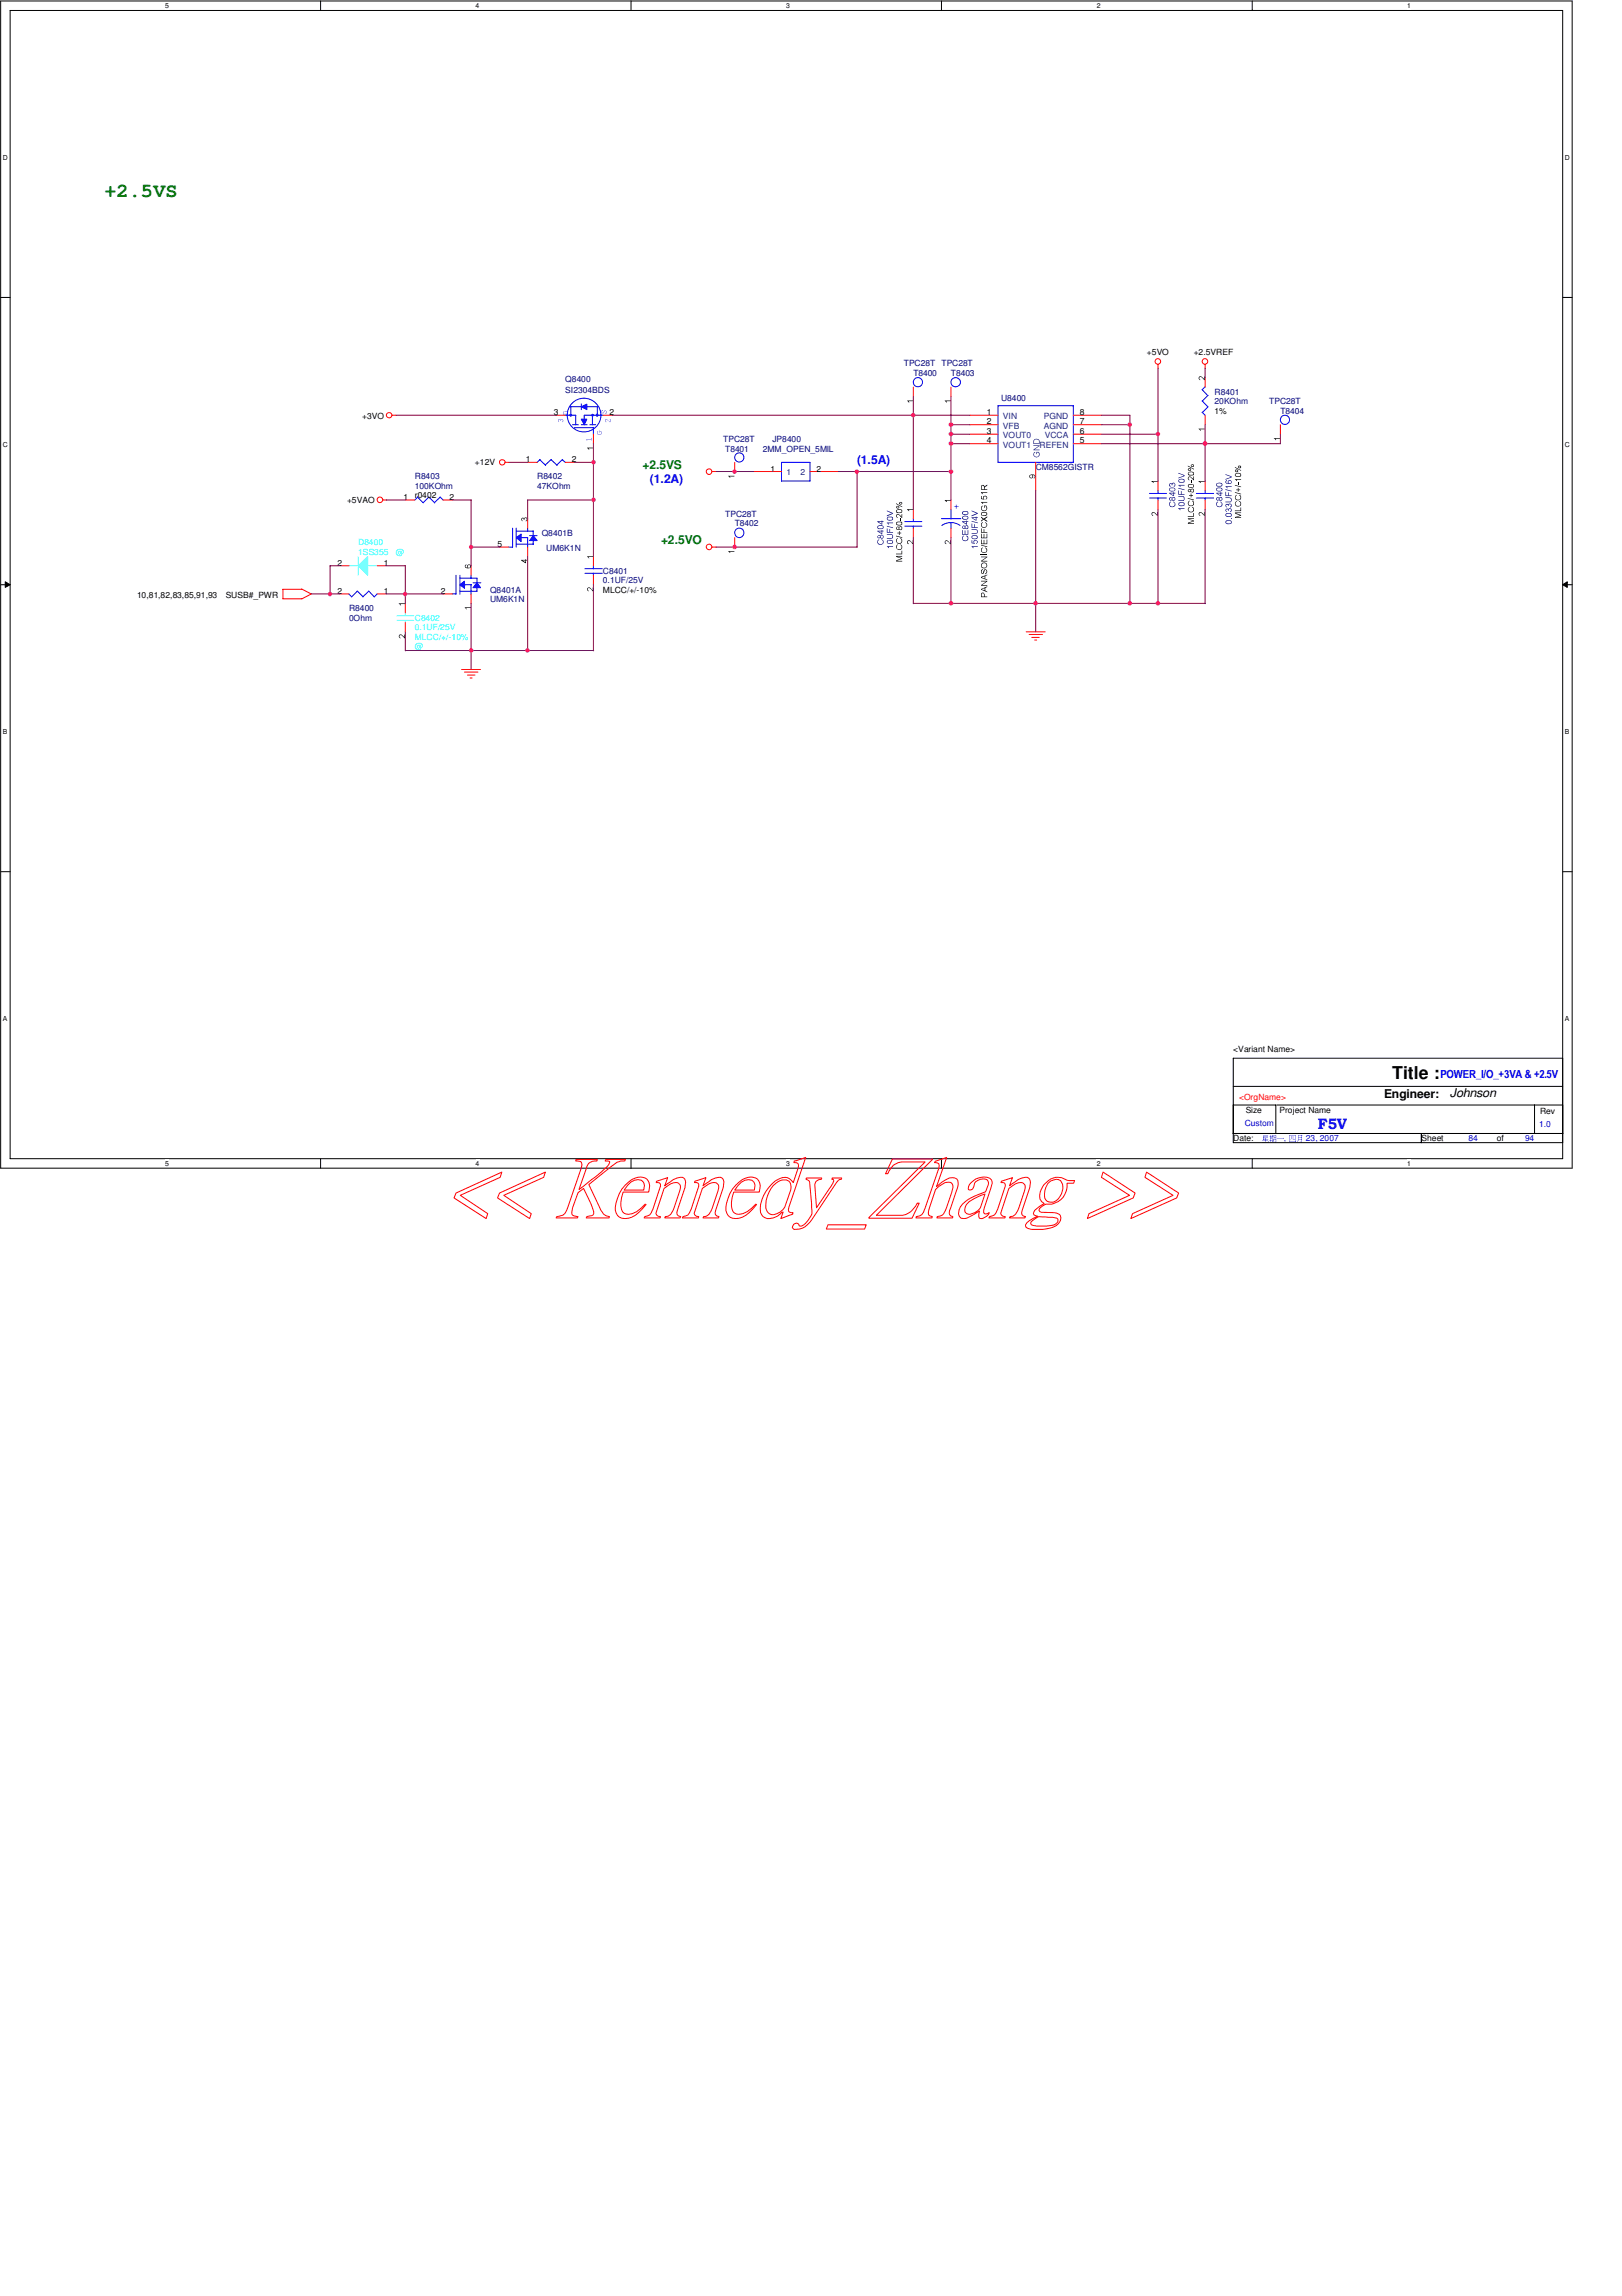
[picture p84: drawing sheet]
<svg xmlns="http://www.w3.org/2000/svg" width="210mm" height="297mm" viewBox="0 0 210 297" stroke-linecap="round" stroke-linejoin="round" font-family="sans-serif">
<defs><g id="words">
<text font-size="2.5" fill="#008000" x="13.5" y="25.4">+2.5VS</text>
<text font-size="2.3" x="180.2" y="139.7">Title :</text>
<text font-size="1.9" fill="#00f" x="170.6" y="146">F5V</text>
<g font-size="1.6" fill="#008000">
<text x="83.1" y="60.7">+2.5VS</text>
<text x="85.6" y="70.4">+2.5VO</text>
</g>
<g font-size="1.6" fill="#00f">
<text x="84.1" y="62.5">(1.2A)</text>
<text x="110.9" y="60.1">(1.5A)</text>
</g>
<g font-size="1.6">
<text x="179.1" y="142">Engineer:</text>
<text x="187.6" y="142">Johnson</text>
</g>
<text font-size="1.4" fill="#00f" x="186.4" y="139.5">POWER_I/O_+3VA &amp; +2.5V</text>
<g font-size="1.1" fill="#000080">
<text x="117" y="47.4">TPC28T</text>
<text x="121.8" y="47.4">TPC28T</text>
<text x="73.2" y="49.4">Q8400</text>
<text x="73.2" y="50.8">SI2304BDS</text>
<text x="118.2" y="48.6">T8400</text>
<text x="123.1" y="48.6">T8403</text>
<text x="129.5" y="51.9">U8400</text>
<text x="157.2" y="51.1">R8401</text>
<text x="157.2" y="52.3">20KOhm</text>
<text x="164.3" y="52.3">TPC28T</text>
<text x="165.7" y="53.5">T8404</text>
<text x="93.6" y="57.2">TPC28T</text>
<text x="93.9" y="58.4">T8401</text>
<text x="98.7" y="58.4">2MM_OPEN_5MIL</text>
<text x="99.9" y="57.2">JP8400</text>
<text x="53.7" y="62">R8403</text>
<text x="53.7" y="63.2">100KOhm</text>
<text x="69.5" y="62">R8402</text>
<text x="69.5" y="63.2">47KOhm</text>
<text x="134" y="60.8">CM8562GISTR</text>
<text x="70.1" y="69.3">Q8401B</text>
<text x="70.7" y="71.3">UM6K1N</text>
<text x="93.9" y="66.9">TPC28T</text>
<text x="95.1" y="68.1">T8402</text>
<text x="63.4" y="76.7">Q8401A</text>
<text x="63.4" y="77.9">UM6K1N</text>
<text x="78" y="74.2">C8401</text>
<text x="78" y="75.4">0.1UF/25V</text>
<text x="45.2" y="79.1">R8400</text>
<text x="45.2" y="80.3">0Ohm</text>
</g>
<g font-size="1.1">
<text x="148.4" y="46">+5VO</text>
<text x="154.5" y="46">+2.5VREF</text>
<text x="71.7" y="53.7">3</text>
<text x="78.9" y="53.7">2</text>
<text x="127.7" y="53.7">1</text>
<text x="139.7" y="53.7">8</text>
<text x="157.2" y="53.5">1%</text>
<text x="46.9" y="54.1">+3VO</text>
<text x="68" y="59.8">1</text>
<text x="74" y="59.8">2</text>
<text x="127.7" y="54.9">2</text>
<text x="127.7" y="56.1">3</text>
<text x="127.7" y="57.4">4</text>
<text x="139.7" y="57.4">5</text>
<text x="139.7" y="56.1">6</text>
<text x="139.7" y="54.9">7</text>
<text x="44.9" y="65.1">+5VAO</text>
<text x="52.2" y="64.6">1</text>
<text x="53.7" y="64.5">r0402</text>
<text x="58.2" y="64.6">2</text>
<text x="61.5" y="60.2">+12V</text>
<text x="99.7" y="61">1</text>
<text x="105.7" y="61">2</text>
<text x="64.4" y="70.7">5</text>
<text x="17.7" y="77.4">10,81,82,83,85,91,93</text>
<text x="29.2" y="77.4">SUSB#_PWR</text>
<text x="43.7" y="76.8">2</text>
<text x="43.7" y="73.2">2</text>
<text x="49.7" y="76.8">1</text>
<text x="49.7" y="73.2">1</text>
<text x="57.1" y="76.8">2</text>
<text x="78" y="76.7">MLCC/+/-10%</text>
<text x="159.6" y="136.1">&lt;Variant Name&gt;</text>
<text x="161.2" y="144">Size</text>
<text x="165.6" y="144">Project Name</text>
<text x="159.6" y="147.7">Date:</text>
<text x="183.9" y="147.7">Sheet</text>
<text x="193.7" y="147.7">of</text>
<text x="199.3" y="144.1">Rev</text>
</g>
<g font-size="1.1" fill="#004080">
<text x="129.8" y="54.2">VIN</text>
<text x="129.8" y="55.5">VFB</text>
<text x="129.8" y="56.7">VOUT0</text>
<text x="129.8" y="57.9">VOUT1</text>
<text x="134.5" y="57.9">REFEN</text>
<text x="135.1" y="55.5">AGND</text>
<text x="135.1" y="54.2">PGND</text>
<text x="135.2" y="56.7">VCCA</text>
<text x="101.8" y="61.5">1</text>
<text x="103.6" y="61.5">2</text>
</g>
<g font-size="1.1" fill="#00f">
<text x="123.4" y="65.8">+</text>
<text x="161.1" y="145.7">Custom</text>
<text x="166.2" y="147.7">,</text>
<text x="169" y="147.7">23, 2007</text>
<text x="190" y="147.7">84</text>
<text x="197.4" y="147.7">94</text>
<text x="199.2" y="145.8">1.0</text>
</g>
<g font-size="1.1" fill="#0ff">
<text x="46.4" y="70.6">D8400</text>
<text x="46.4" y="71.8">1SS355</text>
<text x="51.2" y="71.8">@</text>
<text x="53.7" y="80.3">C8402</text>
<text x="53.7" y="81.5">0.1UF/25V</text>
<text x="53.7" y="82.8">MLCC/+/-10%</text>
<text x="53.7" y="83.9">@</text>
</g>
<text font-size="1.1" fill="#f00" x="160.4" y="142.3">&lt;OrgName&gt;</text>
<g font-size=".9">
<text x="21.4" y="1">5</text>
<text x="61.6" y="1">4</text>
<text x="101.7" y="1">3</text>
<text x="141.9" y="1">2</text>
<text x="182.1" y="1">1</text>
<text x=".4" y="20.7">D</text>
<text x="202.5" y="20.7">D</text>
<text x=".4" y="57.8">C</text>
<text x="202.5" y="57.8">C</text>
<text x=".4" y="95">B</text>
<text x="202.5" y="95">B</text>
<text x=".4" y="132.1">A</text>
<text x="202.5" y="132.1">A</text>
<text x="21.4" y="150.8">5</text>
<text x="61.6" y="150.8">4</text>
<text x="101.7" y="150.8">3</text>
<text x="141.9" y="150.8">2</text>
<text x="182.1" y="150.8">1</text>
</g>
</g></defs>
<path d="M.1 .1h203.4v151h-203.4zM1.3 1.4h200.9v148.5h-200.9z" fill="none" stroke="#000" stroke-width=".13"/>
<g fill="#fff">
<path d="M21.4 .3h.5v.9h-.5z"/>
<path d="M21.4 150h.5v1h-.5z"/>
</g>
<path d="M41.5 .1v1.3M41.5 149.9v1.2" fill="none" stroke="#000" stroke-width=".13"/>
<g fill="#fff">
<path d="M61.6 .3h.5v.9h-.5z"/>
<path d="M61.6 150h.5v1h-.5z"/>
</g>
<path d="M81.7 .1v1.3M81.7 149.9v1.2" fill="none" stroke="#000" stroke-width=".13"/>
<g fill="#fff">
<path d="M101.7 .3h.5v.9h-.5z"/>
<path d="M101.7 150h.5v1h-.5z"/>
</g>
<path d="M121.8 .1v1.3M121.8 149.9v1.2" fill="none" stroke="#000" stroke-width=".13"/>
<g fill="#fff">
<path d="M141.9 .3h.5v.9h-.5z"/>
<path d="M141.9 150h.5v1h-.5z"/>
</g>
<path d="M162.1 .1v1.3M162.1 149.9v1.2" fill="none" stroke="#000" stroke-width=".13"/>
<g fill="#fff">
<path d="M182.1 .3h.5v.9h-.5z"/>
<path d="M182.1 150h.5v1h-.5z"/>
<path d="M.4 19.9h.6v1h-.6z"/>
<path d="M202.5 19.9h.7v1h-.7z"/>
<path d="M.4 57h.6v1h-.6z"/>
<path d="M202.5 57h.7v1h-.7z"/>
</g>
<path d="M.1 38.5h1.2M202.2 38.5h1.3" fill="none" stroke="#000" stroke-width=".13"/>
<g fill="#fff">
<path d="M.4 94.1h.6v1.1h-.6z"/>
<path d="M202.5 94.1h.6v1.1h-.6z"/>
</g>
<path d="M.1 75.6h1.2M.7 75.3l.6 .3-.6 .4zM202.2 75.6l.6-.3v.7zM202.2 75.6h1.3" fill="none" stroke="#000" stroke-width=".13"/>
<path d="M.7 75.3l.6 .3-.6 .4zM202.2 75.6l.6-.3v.7z" fill="#000"/>
<g fill="#fff">
<path d="M.4 131.3h.6v1h-.6z"/>
<path d="M202.5 131.3h.6v1h-.6z"/>
</g>
<path d="M.1 112.8h1.2M202.2 112.8h1.3" fill="none" stroke="#000" stroke-width=".13"/>
<g fill="#00f">
<path d="M165.2 147.3h.8l.1-.1 .1 .1z"/>
<path d="M163.5 146.9h.5zM163.5 147l.5 .1zM163.5 147.2h.5zM163.4 146.9l.1 .4v-.4zM164 146.9v.3zM163.5 147.2l-.2 .4 .3-.3zM163.5 147.4h.6zM163.4 147.6h.6v-.1v.1zM163.7 147.2l.1 .6v-.5zM163.3 147.7l.9 .1-.1-.1z"/>
<path d="M164.4 147.2h.2zM164.4 147.3l.2 .1zM164.8 146.9h.3zM164.8 147.2h.3zM164.8 147.4h.3zM164.3 147h.5l-.1-.1zM164.4 146.8l.1 .7v-.6zM164.6 146.8l.1 .7v-.6zM164.3 147.5h.5l-.1-.1zM164.4 147.6l-.1 .2 .2-.2zM164.5 147.6l.2 .1v-.1zM164.8 146.9v.5l-.1 .4 .2-.4v-.5zM165.1 146.9v.8h-.2l.2 .1v-.1v-.8z"/>
<path d="M166.9 146.9h.7zM166.9 147.7h.7zM166.8 146.9l.1 .8v-.8zM167.6 146.9v.8h.1zM167.1 146.9v.4l-.1 .2 .1-.2zM167.3 146.9v.5h.2v-.2v.2h-.2z"/>
<path d="M168 146.9h.5zM168 147.1l.5 .1zM168 147.4h.5zM168 146.8v.7l-.1 .3 .1-.3zM168.5 146.8l-.1 .9h-.1l.1 .1h.1z"/>
</g>
<path d="M159.6 136.9h42.6v10.9h-42.6zM159.6 146.6h42.6M159.6 143h5.5v3.6M159.6 140.5h42.6M165.2 143h37M183.9 146.6v1.2M198.6 143v3.6" fill="none" stroke="#000" stroke-width=".13"/>
<g fill="none" stroke="#f00" stroke-width=".13">
<path d="M50.8 53.7h.5M65.4 59.8h.5M149.9 47.2v.5M156 47.2v.5M43.9 76.8h1.3M48.8 76.8h1.2M49.5 64.7h.5M92.2 70.8h.5M92.2 61h.5M59.7 86.6h2.5M60.1 87h1.7M60.5 87.3h1"/>
<path d="M60.8 87.7h.3M132.8 81.7h2.5M133.2 82.1h1.7M133.5 82.5h1M133.9 82.8h.3"/>
<circle cx="50.4" cy="53.7" r=".35"/>
<circle cx="65" cy="59.8" r=".36"/>
<circle cx="149.8" cy="46.8" r=".36"/>
<circle cx="155.9" cy="46.8" r=".36"/>
<circle cx="49.2" cy="64.7" r=".37"/>
<circle cx="91.8" cy="61" r=".36"/>
<circle cx="91.8" cy="70.8" r=".36"/>
</g>
<path d="M46.2 76.5l-.7 .7-.4-.4M46.2 76.5l.8 .7M47.7 76.5l.7 .7 .4-.4M47.7 76.5l-.8 .7M58.5 76.8h.5M59 74.4v2.5M59.5 74.4v2.5" fill="none" stroke="#00f" stroke-width=".13"/>
<path d="M59.5 75.6l.6-.4v.9z" fill="#00f"/>
<path d="M59.5 75.6l.6-.4v.9zM59.5 74.8h1.5M59.5 76.5h1.5M60.1 75.6h.9M61 74.4v.4M61 75.6v1.3" fill="none" stroke="#00f" stroke-width=".13"/>
<path d="M61.7 75.4l.5 .6h-1z" fill="#00f"/>
<g fill="none" stroke="#00f" stroke-width=".13">
<path d="M54 64.3l.8 .8M54.1 64.3l-.4 .4M54.8 65l.7-.7 .8 .8M56.9 64.3l.5 .4M57 64.3l-.8 .7M61 74.8h.7v.6M61.2 75.4h1M61.7 75.4l.5 .6h-1zM61.7 76v.5h-.7M148.8 63.8h2.2M148.8 64.4h2.2M149.9 63.5v.3"/>
<path d="M149.9 64.4v.3"/>
<circle cx="166.3" cy="54.3" r=".6"/>
</g>
<path d="M165.7 54.9v1.3M52.5 64.7h1.2M57.3 76.8h1.2M57.3 64.7h1.2M61 73.2v1.2M61 76.8v1.3" fill="none" stroke="#f00" stroke-width=".13"/>
<g fill="#000">
<path d="M164.8 56.7h.9v.1h-.6v.1zM60.2 78.6h.8v.1h-.7l.2 .1h-.2z"/>
<path d="M60.2 73.1v.1a.39 .39 0 0 0 .3 .3 .39 .39 0 0 0 .4-.3 .24 .24 0 0 0-.3-.1 .24 .24 0 0 0-.1 .3h-.1a.17 .17 0 0 1-.2-.1 .17 .17 0 0 1 .2-.2v-.1zM60.5 73.3a.2 .2 0 0 1 .4 0 .2 .2 0 0 1-.4 0z"/>
</g>
<g fill="#000080">
<path d="M151.4 64.9l.2 .1a.29 .29 0 0 0-.1 .4 .29 .29 0 0 0 .4 0 .29 .29 0 0 0-.1-.4v-.1a.39 .39 0 0 1 .2 .5 .39 .39 0 0 1-.5 .2 .39 .39 0 0 1-.2-.5z"/>
<path d="M151.4 62.5h.1l.2 .1a.22 .22 0 0 1 .3-.2 .22 .22 0 0 1 .1 .3v.2h-.2a.17 .17 0 0 0 .1-.2 .17 .17 0 0 0-.2-.2l-.1 .3h-.1a.13 .13 0 0 0-.1-.2 .13 .13 0 0 0-.1 .1l.1 .2a.24 .24 0 0 1-.2-.1 .24 .24 0 0 1 .1-.3z"/>
<path d="M152.5 65.7h.8v.1h-.6l.1 .2h-.1z"/>
<path d="M152.5 64.2h.5a.32 .32 0 0 1 .3 .3 .32 .32 0 0 1-.3 .3h-.5v-.1h.5a.23 .23 0 0 0 .2-.1 .23 .23 0 0 0-.1-.3h-.6z"/>
<path d="M152.5 63.5h.1v.4h.2v-.4h.1v.4h.4v.1h-.8z"/>
<path d="M152.5 63.1l.8 .2v.1l-.8-.2z"/>
<path d="M152.5 62.7h.8v.1h-.6l.1 .2h-.1z"/>
<path d="M152.5 61.2l.8 .3v.1l-.8 .3v-.1l.7-.3-.7-.2z"/>
<path d="M151.3 64.4a.21 .21 0 0 0 .1 .3 .21 .21 0 0 0 .3-.1 .23 .23 0 0 0 .3 .1 .23 .23 0 0 0 0-.3 .23 .23 0 0 0-.3 0l-.1-.1zM151.4 64.5a.13 .13 0 0 1 .2 0 .13 .13 0 0 1-.2 0zM151.7 64.5a.16 .16 0 0 1 .3 0 .16 .16 0 0 1-.3 0z"/>
<path d="M151.3 63.8l.5 .4h.1v-.4h.2l-.2-.1-.1 .1zM151.4 63.8h.4v.3z"/>
<path d="M151.4 63.1a.28 .28 0 0 0-.1 .4 .28 .28 0 0 0 .4 .1h.2a.27 .27 0 0 0 .2-.4 .27 .27 0 0 0-.4-.1zM151.4 63.2h.5l.1 .1a.38 .38 0 0 1-.6 0z"/>
<path d="M152.6 65.1a.29 .29 0 0 0 0 .3 .29 .29 0 0 0 .3 .1l.3-.1a.27 .27 0 0 0 .1-.4 .27 .27 0 0 0-.4 0zM152.7 65.1h.4l.1 .1a.33 .33 0 0 1-.3 .2 .33 .33 0 0 1-.3-.2z"/>
<path d="M152.6 62a.27 .27 0 0 0 0 .4 .27 .27 0 0 0 .3 0h.3a.35 .35 0 0 0 0-.4 .35 .35 0 0 0-.5 0zM152.7 62.1l.2-.1 .3 .1a.32 .32 0 0 1-.3 .3 .32 .32 0 0 1-.3-.2z"/>
</g>
<g fill="#000">
<path d="M149 62.2h.8v.1h-.6l.1 .2h-.1zM149.1 66.3a.59 .59 0 0 1 .6 .3v-.3h.1v.5l-.1-.1a.44 .44 0 0 0-.6-.3v.1l.1 .3-.2-.3zM154.2 62.2h.1v.3h-.1zM153.9 65.6h.1a.39 .39 0 0 0-.1 .5 .31 .31 0 0 0 .5 0 .31 .31 0 0 0-.1-.4v-.1a.38 .38 0 0 1 .1 .5 .38 .38 0 0 1-.6 .1 .38 .38 0 0 1 .1-.6zM153.9 64.8h.1a.39 .39 0 0 0-.1 .5 .31 .31 0 0 0 .5 0 .31 .31 0 0 0-.1-.4v-.1a.38 .38 0 0 1 .1 .5 .38 .38 0 0 1-.6 .1 .38 .38 0 0 1 .1-.6zM153.9 64.1h.2v-.3h.1v.3h.2h-.2v.2h-.1v-.2h-.2zM153.9 61.6h.2l.3 .4v-.4h.1v.5h-.1a.44 .44 0 0 0-.6-.3v.1l.1 .2-.2-.2zM153.7 67.1h.8h-.7l.7 .3-.7 .3h.7v.1h-.8l.1-.2 .6-.2-.6-.2zM153.7 66.8h.7v-.4h.1v.4h-.8zM153.7 64.4l.8 .2v.1l-.8-.2z"/>
<path d="M153.7 60.8a.21 .21 0 0 0 .4 0 .21 .21 0 0 0-.4 0zM153.8 60.7a.15 .15 0 0 1 .3 0 .15 .15 0 0 1-.3 0zM153.7 60.2v.1l.8 .4zM154.1 60.3a.21 .21 0 0 0 .4 0 .21 .21 0 0 0-.4 0zM154.2 60.2a.11 .11 0 0 1 .2 0 .11 .11 0 0 1-.2 0z"/>
<path d="M153.8 63.3a.2 .2 0 0 0 0 .3 .2 .2 0 0 0 .3 0 .23 .23 0 0 0 .3 .1 .23 .23 0 0 0 0-.4 .23 .23 0 0 0-.3 .1l-.2-.2zM153.8 63.5a.15 .15 0 0 1 .3 0 .15 .15 0 0 1-.3 0zM154.1 63.5a.2 .2 0 0 1 .4 0 .2 .2 0 0 1-.4 0z"/>
<path d="M153.8 62.7a.28 .28 0 0 0 0 .3 .28 .28 0 0 0 .3 .1l.4-.1a.32 .32 0 0 0-.1-.3 .32 .32 0 0 0-.4-.1zM153.9 62.7h.4l.1 .1a.32 .32 0 0 1-.3 .3 .32 .32 0 0 1-.3-.2z"/>
<path d="M153.8 61.1a.27 .27 0 0 0 0 .4 .27 .27 0 0 0 .3 0h.2a.28 .28 0 0 0 .2-.4 .28 .28 0 0 0-.5-.1zM153.9 61.1h.2l.3 .1a.32 .32 0 0 1-.3 .3 .32 .32 0 0 1-.3-.2z"/>
</g>
<path d="M68.3 59.8h1.2M73.2 59.8h1.2M149.9 62.2v1.3M149.9 64.7v1.2" fill="none" stroke="#f00" stroke-width=".13"/>
<path d="M69.8 59.5l.8 .7M69.9 59.4l-.4 .4M71.3 59.5l.8 .7M71.3 59.4l-.7 .8M72.8 59.5l.4 .3M72.8 59.4l-.7 .8" fill="none" stroke="#00f" stroke-width=".13"/>
<path d="M46.4 73.2l1.2-1.2v2.4z" fill="#80ffff"/>
<path d="M45.1 73.2h1.3M46.4 73.2l1.2-1.2v2.4zM46.4 72v2.5M47.6 73.2h1.2" fill="none" stroke="#80ffff" stroke-width=".13"/>
<g fill="none" stroke="#f00" stroke-width=".13">
<path d="M95.1 59.8v1.2M125.5 53.7h3.7M125.5 54.9h3.7M125.5 56.2h3.7M125.5 57.4h3.7M134 59.8v3.7M138.9 53.7h3.7M138.9 54.9h3.7M138.9 56.2h3.7M138.9 57.4h3.7M156 48.9v1.2M156 53.7v1.2"/>
<path d="M43.9 73.2h1.3M48.8 73.2h1.2M97.5 61h3.6M104.8 61h3.7"/>
</g>
<g fill="none" stroke="#00f" stroke-width=".13">
<path d="M101.1 59.8h3.7v2.4h-3.7zM129.2 52.5h9.7v7.3h-9.7zM155.6 53.3l.4 .4M155.6 51.9l.7 .7M156 50l-.4 .4 .7 .8M156.3 51.1l-.7 .8M156.3 52.6l-.7 .8"/>
<circle cx="95.7" cy="59.2" r=".6"/>
</g>
<g fill="#000">
<path d="M155.1 55.5h.8h-.6l.1 .2h-.1zM155.2 48.7a.59 .59 0 0 1 .6 .4v-.4h.1v.5l-.1-.1a.44 .44 0 0 0-.6-.3v.1l.1 .3-.2-.3zM94.2 61.6h.8h-.6l.1 .2h-.1z"/>
<path d="M133.2 61.5a.25 .25 0 0 0 .1 .4 .25 .25 0 0 0 .3-.1 .25 .25 0 0 0 0-.3 .19 .19 0 0 1 .3 0 .19 .19 0 0 1-.1 .3v.1a.25 .25 0 0 0 .2-.3 .25 .25 0 0 0-.3-.2h-.3zM133.3 61.6a.18 .18 0 0 1 .3 0 .18 .18 0 0 1-.3 0z"/>
</g>
<g fill="#004080">
<path d="M133.8 58.5h.1h.1a.32 .32 0 0 0-.1 .5 .32 .32 0 0 0 .5 0 .32 .32 0 0 0 0-.5h-.2v.3h-.1v-.3h.3a.41 .41 0 0 1 0 .5 .41 .41 0 0 1-.5 .1 .41 .41 0 0 1-.1-.6z"/>
<path d="M133.7 57.6h.8v.1l-.6 .5h.6v.1h-.8v-.1l.7-.5h-.7z"/>
<path d="M133.9 56.8l-.2 .2v.4h.8v-.5l-.3-.1zM133.9 57a.34 .34 0 0 1 .3-.1 .34 .34 0 0 1 .3 .2v.3h-.7z"/>
</g>
<path d="M66.3 68.3v2.5h-.5M66.8 68.3v2.5" fill="none" stroke="#00f" stroke-width=".13"/>
<path d="M66.8 69.6l.6-.5v1z" fill="#00f"/>
<path d="M66.8 69.6l.6-.5v1zM66.8 70.4h1.5M67.4 69.6h.9v1.2M68.3 68.3v.4h-1.5" fill="none" stroke="#00f" stroke-width=".13"/>
<path d="M69 69.3l.5 .6h-1z" fill="#00f"/>
<path d="M68.3 70.4h.7M68.3 68.7h.7M68.5 69.3h1M69 69.3l.5 .6h-1zM69 68.7v.6M69 69.9v.5M121.8 67.1h2.5M123.1 67.6a1.98 1.98 0 0 1 1.1 .4M123.1 67.6a1.98 1.98 0 0 0-1.2 .4M123.1 65.9v1.2M123.1 67.6v.8" fill="none" stroke="#00f" stroke-width=".13"/>
<path d="M64.6 70.8h1.3M68.3 67.1v1.2M68.3 70.8v1.2" fill="none" stroke="#f00" stroke-width=".13"/>
<g fill="#000">
<path d="M67.5 67h.2l.1 .1a.24 .24 0 0 1 .4 0 .24 .24 0 0 1-.2 .3 .18 .18 0 0 0 .2-.3 .17 .17 0 0 0-.3 0v.2h-.1a.14 .14 0 0 0-.1-.2 .14 .14 0 0 0-.2 .1 .14 .14 0 0 0 .1 .2l-.2-.2z"/>
<path d="M67.4 72.4v.1l.6 .4h.1v-.4h.1l-.1-.2-.1 .1zM67.6 72.5h.4v.2z"/>
</g>
<g fill="#000080">
<path d="M124.6 69.4l.2-.1a.39 .39 0 0 0-.1 .6 .3 .3 0 0 0 .5-.1 .3 .3 0 0 0-.2-.4l.1-.1a.38 .38 0 0 1 .1 .5 .38 .38 0 0 1-.6 .1 .38 .38 0 0 1 0-.5z"/>
<path d="M124.5 68.6h.1v.5h.2v-.5h.1v.5h.3v-.5h.1v.6h-.8z"/>
<path d="M125.7 70.7h.8h-.6l.1 .2h-.1z"/>
<path d="M125.7 69.9h.1v.3l.2 .1a.26 .26 0 0 1 .1-.4 .26 .26 0 0 1 .4 .1 .26 .26 0 0 1-.2 .4 .25 .25 0 0 0 0-.5 .23 .23 0 0 0-.2 .2 .23 .23 0 0 0 .1 .3l-.5-.1z"/>
<path d="M125.7 68.5h.5a.32 .32 0 0 1 .3 .3 .32 .32 0 0 1-.3 .3h-.5v-.1h.5a.23 .23 0 0 0 .2-.2 .23 .23 0 0 0-.2-.3h-.5z"/>
<path d="M125.7 67.7h.1v.5h.3v-.4h.1v.4h.3v.1h-.8z"/>
<path d="M125.7 67.4l.8 .2v.1l-.8-.2z"/>
<path d="M125.7 66l.8 .4v.1l-.8 .3v-.1l.7-.3-.7-.3z"/>
<path d="M124.6 68.1a.2 .2 0 0 0 0 .3 .2 .2 0 0 0 .3-.1 .23 .23 0 0 0 .3 .1 .23 .23 0 0 0 0-.4 .23 .23 0 0 0-.3 .1l-.1-.1zM124.6 68.2a.14 .14 0 0 1 .2 0 .14 .14 0 0 1-.2 0zM124.9 68.2a.2 .2 0 0 1 .4 0 .2 .2 0 0 1-.4 0z"/>
<path d="M124.5 67.4v.1l.6 .4v-.4h.2l-.2-.1zM124.7 67.5h.4v.3z"/>
<path d="M124.5 66.8a.28 .28 0 0 0 .1 .4 .28 .28 0 0 0 .3 0l.4-.1a.32 .32 0 0 0-.1-.3 .32 .32 0 0 0-.4-.1zM124.7 66.8h.2l.3 .1a.32 .32 0 0 1-.3 .3 .32 .32 0 0 1-.3-.2z"/>
<path d="M124.6 66.2a.29 .29 0 0 0 0 .4 .29 .29 0 0 0 .3 0l.4-.1a.32 .32 0 0 0-.1-.4 .32 .32 0 0 0-.4 0zM124.7 66.3l.4-.1 .1 .1a.33 .33 0 0 1-.3 .3 .33 .33 0 0 1-.3-.2z"/>
<path d="M125.8 69.3a.29 .29 0 0 0 0 .4 .29 .29 0 0 0 .3 .1l.3-.1a.27 .27 0 0 0 .1-.4 .27 .27 0 0 0-.4 0zM125.8 69.4l.5-.1 .1 .2a.38 .38 0 0 1-.6 0z"/>
<path d="M125.7 66.9v.1l.6 .4h.1v-.4h.1l-.1-.2-.1 .1zM125.9 67h.4v.3z"/>
</g>
<g fill="#000">
<path d="M76 72h.8v.1h-.6l.1 .1h-.1zM76 76.1a.52 .52 0 0 1 .7 .3v-.4h.1v.5l-.2-.1a.34 .34 0 0 0-.5-.2v.2l.1 .1-.2-.2zM122.3 64.7h.8v.1h-.7l.2 .1h-.1zM122.3 70a.52 .52 0 0 1 .7 .3v-.4h.1v.5l-.2-.1a.34 .34 0 0 0-.6-.2l.2 .3-.2-.2zM126.9 71.7h.9v.1h-.9zM127 64.9h.8v.1h-.7l.2 .2h-.2zM127 63.7h.8v.1h-.7l.2 .1h-.2zM127 65.5l.2-.1v.1a.32 .32 0 0 0-.1 .4 .32 .32 0 0 0 .5 .1 .32 .32 0 0 0 0-.4l-.2-.1v.2h-.1v-.3h.3a.41 .41 0 0 1 .1 .6 .41 .41 0 0 1-.6 .1 .41 .41 0 0 1-.1-.6zM127 73.8l.1-.1h.1a.21 .21 0 0 0-.2 .2 .21 .21 0 0 0 .2 .2 .37 .37 0 0 1 .4-.4 .33 .33 0 0 1 .2 .3 .33 .33 0 0 1-.3 .3v-.1a.22 .22 0 0 0 .2-.2 .22 .22 0 0 0-.3-.2v.1a.26 .26 0 0 1-.1 .3 .26 .26 0 0 1-.3 0zM127 71l.2-.2v.1a.29 .29 0 0 0-.1 .4 .29 .29 0 0 0 .5 0 .29 .29 0 0 0-.1-.4v-.1a.39 .39 0 0 1 .2 .6 .39 .39 0 0 1-.6 .1 .39 .39 0 0 1-.1-.5zM127.1 67.6h.1a.29 .29 0 0 0-.1 .5 .29 .29 0 0 0 .5 0 .29 .29 0 0 0-.1-.5 .39 .39 0 0 1 .1 .5 .39 .39 0 0 1-.5 .1 .39 .39 0 0 1 0-.6zM127 64.2v.3l.3 .1a.27 .27 0 0 1 0-.4 .27 .27 0 0 1 .4 .1 .27 .27 0 0 1-.1 .3 .25 .25 0 0 0-.1-.4 .23 .23 0 0 0-.2 .2 .23 .23 0 0 0 .1 .2h-.4z"/>
<path d="M127 75.1h.8v.1l-.7 .5h.7v.1h-.8v-.1l.6-.5h-.6zM127 72h.8v.1l-.7 .5h.7h-.8l.6-.5h-.6zM127 70.5l.8 .2v.1l-.8-.2zM127 69.8v.5h.3v-.5h.1v.5h.3v-.5h.1v.6h-.8zM127 69v.6h.3v-.5h.1v.5h.3v-.6h.1v.6h-.8zM127 68.4v.4h.3v-.3h.1v.3h.4v.1h-.8zM127 66.8l.3 .3 .5-.3v.1l-.4 .3 .4 .2v.1l-.5-.3-.3 .3v-.1l.3-.2-.3-.2z"/>
<path d="M127 73.1a.4 .4 0 0 0 .8 0 .4 .4 0 0 0-.8 0zM127 73.2a.35 .35 0 0 1 .7 0 .35 .35 0 0 1-.7 0z"/>
<path d="M127 66.3a.29 .29 0 0 0 0 .4 .29 .29 0 0 0 .3 .1l.4-.1a.27 .27 0 0 0 0-.4 .27 .27 0 0 0-.4 0zM127 66.4a.34 .34 0 0 1 .4-.1 .34 .34 0 0 1 .3 .3l-.4 .1-.2-.1z"/>
<path d="M127 76.7v.6h.8v-.1h-.4v-.4l-.1-.1zM127 76.8h.3v.4h-.3z"/>
<path d="M127 76.2v.1l.8 .3v-.1l-.3-.1v-.3l.3-.2zM127 76.2l.4-.1v.3z"/>
<path d="M127 74.6v.2l.8 .3v-.1l-.3-.1v-.4l.3-.1v-.1zM127 74.7l.4-.2v.3z"/>
<path d="M127 62.8v.6h.8v-.1h-.4v-.2l.4-.3v-.1l-.4 .2-.1-.2zM127.1 62.8l.2 .2v.3h-.3z"/>
</g>
<path d="M76.8 72v1.2M76.8 74.4v1.2M123.1 64.7v1.2M123.1 68.3v1.3" fill="none" stroke="#f00" stroke-width=".13"/>
<path d="M75.7 73.6h2.2M75.7 74.2h2.2M76.8 73.2v.4M76.8 74.2v.3M154.8 63.8h2.3M154.8 64.4h2.3M156 63.5v.3M156 64.4v.3" fill="none" stroke="#00f" stroke-width=".13"/>
<g fill="#000080">
<path d="M157.5 64.9l.1 .1a.29 .29 0 0 0 0 .4 .29 .29 0 0 0 .4 0 .29 .29 0 0 0-.1-.4v-.1a.39 .39 0 0 1 .2 .5 .39 .39 0 0 1-.5 .2 .39 .39 0 0 1-.2-.5z"/>
<path d="M159.3 67.1h.1v.1h-.1z"/>
<path d="M158.6 65.9l.3-.1 .1 .1a.24 .24 0 0 1 .4 0 .24 .24 0 0 1-.2 .4v-.1a.17 .17 0 0 0 .1-.3 .17 .17 0 0 0-.3 0v.2h-.1a.14 .14 0 0 0-.1-.2 .14 .14 0 0 0-.1 .1 .14 .14 0 0 0 .1 .2v.1l-.2-.2z"/>
<path d="M158.7 65.2l.3 .1a.25 .25 0 0 1 .4 0 .25 .25 0 0 1-.2 .4v-.1a.17 .17 0 0 0 .1-.3 .17 .17 0 0 0-.3 0v.1h-.1a.13 .13 0 0 0-.2-.1 .15 .15 0 0 0 0 .3l.1 .1a.25 .25 0 0 1-.2-.2 .25 .25 0 0 1 .1-.3z"/>
<path d="M158.6 64.3h.4a.32 .32 0 0 1 .4 .4 .32 .32 0 0 1-.4 .3h-.4v-.1h.4a.23 .23 0 0 0 .3-.2 .23 .23 0 0 0-.1-.2l-.6-.1z"/>
<path d="M158.6 63.6h.1v.5h.2v-.4h.1v.4h.4v.1h-.8z"/>
<path d="M158.6 63.3l.8 .2v.1l-.8-.2z"/>
<path d="M158.6 62.9h.8v.1h-.7l.2 .1-.1 .1z"/>
<path d="M158.6 61.3l.8 .3v.2l-.8 .3v-.1l.7-.3-.7-.3z"/>
<path d="M157.4 64.4a.21 .21 0 0 0 .1 .3 .21 .21 0 0 0 .3-.1 .23 .23 0 0 0 .3 .1 .23 .23 0 0 0 0-.3 .23 .23 0 0 0-.3 0l-.1-.1zM157.5 64.5a.13 .13 0 0 1 .2 0 .13 .13 0 0 1-.2 0zM157.8 64.5a.16 .16 0 0 1 .3 0 .16 .16 0 0 1-.3 0z"/>
<path d="M157.4 63.8l.5 .4h.1v-.4h.2l-.2-.1-.1 .1zM157.5 63.8h.4v.3z"/>
<path d="M157.5 63.1a.28 .28 0 0 0-.1 .4 .28 .28 0 0 0 .4 .1l.3-.1a.28 .28 0 0 0 0-.4 .28 .28 0 0 0-.3 0zM157.5 63.2h.5l.1 .1a.38 .38 0 0 1-.6 0z"/>
<path d="M157.4 62.6a.27 .27 0 0 0 .1 .3 .27 .27 0 0 0 .3 0h.2a.27 .27 0 0 0 .2-.3 .27 .27 0 0 0-.4-.2zM157.5 62.6h.5l.1 .1a.38 .38 0 0 1-.6 0z"/>
<path d="M158.6 67.4a.29 .29 0 0 0 0 .3 .29 .29 0 0 0 .4 .1l.3-.1a.32 .32 0 0 0 0-.4 .32 .32 0 0 0-.4 0zM158.7 67.5a.34 .34 0 0 1 .3-.2 .34 .34 0 0 1 .3 .3 .34 .34 0 0 1-.4 .2 .34 .34 0 0 1-.2-.3z"/>
<path d="M158.6 66.4a.29 .29 0 0 0 0 .4 .29 .29 0 0 0 .4 .1l.3-.1a.32 .32 0 0 0 0-.4 .32 .32 0 0 0-.4 0zM158.7 66.5a.34 .34 0 0 1 .3-.1 .34 .34 0 0 1 .3 .3 .34 .34 0 0 1-.4 .1 .34 .34 0 0 1-.2-.3z"/>
<path d="M158.7 62.2l-.1 .1a.4 .4 0 0 0 .4 .3 .4 .4 0 0 0 .4-.2 .24 .24 0 0 0-.3-.3 .24 .24 0 0 0-.1 .4 .22 .22 0 0 1-.3 0 .22 .22 0 0 1 0-.3l.1-.1zM159 62.4a.19 .19 0 0 1 .3 0 .19 .19 0 0 1-.3 0z"/>
</g>
<g fill="#000">
<path d="M117.4 51.8h.8v.1h-.6l.1 .2h-.1zM122.3 51.8h.8v.1h-.7l.2 .2h-.1zM51.6 78.1h.8h-.6l.1 .2h-.1zM94.2 71.3h.8v.1h-.6l.1 .1h-.1zM155.1 62.2h.8v.1h-.6l.1 .2h-.1zM155.2 66.3a.59 .59 0 0 1 .6 .3v-.3h.1v.5l-.1-.1a.44 .44 0 0 0-.6-.3v.1l.1 .3-.2-.3zM159.8 62h.8v.1h-.6l.1 .1h-.1zM160.3 62.4h.1v.3h-.1zM159.9 64.9l.1-.1 .1 .1a.31 .31 0 0 0-.1 .4 .31 .31 0 0 0 .4 .1 .31 .31 0 0 0 0-.5h-.1l.1-.1a.38 .38 0 0 1 .1 .6 .38 .38 0 0 1-.6 .1 .38 .38 0 0 1 0-.6zM159.9 64.1l.1-.1 .1 .1a.31 .31 0 0 0-.1 .4 .31 .31 0 0 0 .4 .1 .31 .31 0 0 0 0-.5h-.1l.1-.1a.38 .38 0 0 1 .1 .6 .38 .38 0 0 1-.6 .1 .38 .38 0 0 1 0-.6zM160 63.3h.2v-.2h.1v.2h.2v.1h-.2v.2h-.1v-.2h-.2zM159.8 66.3h.8v.1h-.7l.7 .2v.1l-.7 .2h.7v.1h-.8l.1-.1 .6-.2-.6-.2z"/>
<path d="M159.8 66h.7v-.3h.1v.4h-.8zM159.8 63.7l.8 .2v.1l-.8-.2zM159.8 62.7l.8 .2v.1l-.8-.2zM51.7 82.1a.59 .59 0 0 1 .6 .4v-.4h.1v.5l-.1-.1a.44 .44 0 0 0-.6-.3v.1l.1 .3-.2-.3z"/>
<path d="M159.8 60.9a.21 .21 0 0 0 .4 0 .21 .21 0 0 0-.4 0zM159.9 60.9a.11 .11 0 0 1 .2 0 .11 .11 0 0 1-.2 0zM159.8 60.4v.1l.8 .4v-.1zM160.2 60.4a.21 .21 0 0 0 .4 0 .21 .21 0 0 0-.4 0zM160.3 60.4a.11 .11 0 0 1 .2 0 .11 .11 0 0 1-.2 0z"/>
<path d="M159.9 61.3a.27 .27 0 0 0 0 .3 .27 .27 0 0 0 .3 .1h.2a.27 .27 0 0 0 .2-.4 .27 .27 0 0 0-.4-.1zM160 61.3h.2l.3 .1a.32 .32 0 0 1-.3 .2 .32 .32 0 0 1-.3-.2z"/>
</g>
<path d="M118.2 50.1v1.2M123.1 50.1v1.2M52.5 78.1v1.2M95.1 69.6v1.2M156 62.2v1.3M156 64.7v1.2M52.5 80.5v1.2" fill="none" stroke="#f00" stroke-width=".13"/>
<g fill="none" stroke="#00f" stroke-width=".13">
<path d="M117.1 67.5h2.2M117.1 68.1h2.2M118.2 67.1v.4M118.2 68.1v.3"/>
<circle cx="118.8" cy="49.4" r=".6"/>
<circle cx="123.7" cy="49.5" r=".61"/>
<circle cx="95.7" cy="68.9" r=".6"/>
</g>
<path d="M51.4 79.7h2.2M52.5 79.2v.5M51.4 80.3h2.2M52.5 80.3v.2" fill="none" stroke="#80ffff" stroke-width=".13"/>
<g fill="#000080">
<path d="M113.6 69.9l.1-.1h.1a.29 .29 0 0 0-.1 .5 .29 .29 0 0 0 .4 0 .29 .29 0 0 0-.1-.5h.1a.39 .39 0 0 1 .1 .5 .39 .39 0 0 1-.5 .1 .39 .39 0 0 1-.1-.5z"/>
<path d="M114.8 70.7h.8h-.7l.2 .2h-.1z"/>
<path d="M114.8 69.1h.4a.32 .32 0 0 1 .4 .3 .32 .32 0 0 1-.4 .3h-.4v-.1h.4a.23 .23 0 0 0 .3-.2 .23 .23 0 0 0-.3-.2h-.4z"/>
<path d="M114.8 68.4h.1v.4h.2v-.3h.1v.3h.4v.1h-.8z"/>
<path d="M114.8 68l.8 .2v.1l-.8-.2z"/>
<path d="M114.8 67.6h.8v.1h-.7l.2 .2h-.1z"/>
<path d="M114.8 66l.8 .4v.1l-.8 .3v-.1l.7-.3-.7-.3z"/>
<path d="M113.6 69.3a.2 .2 0 0 0 0 .3 .2 .2 0 0 0 .3 0 .23 .23 0 0 0 .4 0 .23 .23 0 0 0 0-.3 .23 .23 0 0 0-.4 0l-.1-.1zM113.6 69.4a.15 .15 0 0 1 .3 0 .15 .15 0 0 1-.3 0zM114 69.4a.18 .18 0 0 1 .3 0 .18 .18 0 0 1-.3 0z"/>
<path d="M113.5 68.7l.6 .4h.1v-.4h.1l-.1-.1-.1 .1zM113.7 68.7h.4v.3z"/>
<path d="M113.6 68a.28 .28 0 0 0 0 .4 .28 .28 0 0 0 .4 .1l.3-.1a.4 .4 0 0 0-.2-.5 .4 .4 0 0 0-.5 .1zM113.7 68.1h.5l.1 .1a.38 .38 0 0 1-.7 0z"/>
<path d="M113.5 67.4v.1l.6 .4h.1v-.4h.1l-.1-.1h-.1zM113.7 67.5h.4v.3z"/>
<path d="M114.9 69.9a.29 .29 0 0 0-.1 .4 .29 .29 0 0 0 .4 .1l.3-.1a.34 .34 0 0 0-.1-.5 .34 .34 0 0 0-.4 .1zM114.9 70h.4l.2 .1a.38 .38 0 0 1-.6 0z"/>
<path d="M114.9 66.9a.29 .29 0 0 0-.1 .4 .29 .29 0 0 0 .4 .1l.3-.1a.32 .32 0 0 0 0-.4 .32 .32 0 0 0-.4-.1zM114.9 67l.4-.1 .2 .2a.38 .38 0 0 1-.6 0z"/>
</g>
<g fill="#000">
<path d="M116.4 67.1h.1v.3h-.1zM116 70.5l.2-.1a.39 .39 0 0 0-.1 .6 .31 .31 0 0 0 .5 0 .31 .31 0 0 0-.1-.5v-.1a.39 .39 0 0 1 .1 .7 .39 .39 0 0 1-.6-.2zM116 69.7l.2-.1a.39 .39 0 0 0-.1 .6 .31 .31 0 0 0 .5 0 .31 .31 0 0 0-.1-.5v-.1a.4 .4 0 0 1 .2 .5 .4 .4 0 0 1-.5 .3 .4 .4 0 0 1-.2-.5zM116.3 68.7h.1v.2h.2v.1h-.2v.2h-.1v-.2h-.2v-.1h.2zM116 66.5a.59 .59 0 0 1 .7 .4v-.4h.1v.5l-.2-.1a.44 .44 0 0 0-.5-.3l-.1 .2 .2 .2-.2-.2zM116 71.9h.8v.1h-.7l.7 .2v.1l-.8 .3h.8h-.8v-.1l.6-.2-.6-.2zM116 71.6h.7v-.4h.1v.5h-.8zM116 69.3l.8 .2v.1l-.8-.2zM117.4 65.9h.8v.1h-.6l.1 .1h-.1zM117.4 70a.52 .52 0 0 1 .7 .3v-.4h.1v.5l-.2-.1a.34 .34 0 0 0-.5-.2l.1 .3-.2-.2z"/>
<path d="M116 65.6a.21 .21 0 0 0 .4 0 .21 .21 0 0 0-.4 0zM116.1 65.6a.11 .11 0 0 1 .2 0 .11 .11 0 0 1-.2 0zM116 65.1v.1l.8 .4v-.1zM116.3 65.1a.21 .21 0 0 0 .4 0 .21 .21 0 0 0-.4 0zM116.4 65.1a.15 .15 0 0 1 .3 0 .15 .15 0 0 1-.3 0z"/>
<path d="M116 68.2a.2 .2 0 0 0 0 .3 .2 .2 0 0 0 .3 0 .23 .23 0 0 0 .4 0 .23 .23 0 0 0 0-.3 .23 .23 0 0 0-.4 0l-.1-.1zM116 68.3a.15 .15 0 0 1 .3 0 .15 .15 0 0 1-.3 0zM116.4 68.3a.18 .18 0 0 1 .3 0 .18 .18 0 0 1-.3 0z"/>
<path d="M116 67.5a.29 .29 0 0 0 0 .4 .29 .29 0 0 0 .4 .1l.3-.1a.27 .27 0 0 0 0-.4 .27 .27 0 0 0-.3 0zM116.1 67.6a.34 .34 0 0 1 .3-.1 .34 .34 0 0 1 .3 .3 .34 .34 0 0 1-.4 .1 .34 .34 0 0 1-.2-.3z"/>
<path d="M116 66a.28 .28 0 0 0 0 .3 .28 .28 0 0 0 .4 .1l.3-.1a.28 .28 0 0 0 0-.4 .28 .28 0 0 0-.3 0zM116.1 66h.3l.3 .1a.32 .32 0 0 1-.3 .2 .32 .32 0 0 1-.4-.2z"/>
</g>
<path d="M118.2 65.9v1.2M118.2 68.3v1.3" fill="none" stroke="#f00" stroke-width=".13"/>
<g fill="none" stroke="#00f" stroke-width=".13">
<path d="M73.1 53.7h1.4v1.2M73.9 53.7v-1.1h3.4v1.2M74.1 54.9h.7M74.3 55.3h2.5M75.2 54.9h.8M75.2 52.2v.8M76.3 54.9h.8M76.7 53.7v1.2M76.8 55.3v.9M78.1 53.7h-2.5v1.2"/>
<circle cx="75.6" cy="53.7" r="2.18"/>
</g>
<path d="M73.8 53.6h.2v.2h-.2z" fill-rule="evenodd" fill="#00f"/>
<path d="M73.8 53.6h.2v.2h-.2z" fill="none" stroke="#00f" stroke-width=".13"/>
<path d="M76.6 53.6l.2 .1-.1 .1z" fill-rule="evenodd" fill="#00f"/>
<path d="M76.6 53.6l.2 .1-.1 .1z" fill="none" stroke="#00f" stroke-width=".13"/>
<path d="M77.2 53.6h.2v.2h-.2z" fill-rule="evenodd" fill="#00f"/>
<path d="M77.2 53.6h.2v.2h-.2z" fill="none" stroke="#00f" stroke-width=".13"/>
<path d="M75.2 52.6l.7-.3v.7z" fill="#00f"/>
<path d="M75.2 52.6l.7-.3v.7z" fill="none" stroke="#00f" stroke-width=".13"/>
<path d="M75.2 54.2h.7l-.3 .7z" fill="#00f"/>
<path d="M75.2 54.2h.7l-.3 .7z" fill="none" stroke="#00f" stroke-width=".13"/>
<g fill="#00f">
<path d="M77.3 55.8h.1a.26 .26 0 0 0 .2 .4 .26 .26 0 0 0 .2-.4h-.2v.2v-.3l.2 .1a.3 .3 0 0 1-.2 .5 .3 .3 0 0 1-.3-.5z"/>
<path d="M77.9 53.1h.1a.16 .16 0 0 0-.1 .3 .15 .15 0 0 0 .2-.1 .19 .19 0 0 1 .3-.2 .19 .19 0 0 1 .1 .3v.1h-.2a.17 .17 0 0 0 .1-.2 .17 .17 0 0 0-.2-.1 .21 .21 0 0 1-.2 .3 .21 .21 0 0 1-.1-.4z"/>
<path d="M72.3 54.3h.3a.19 .19 0 0 1 .3 0 .19 .19 0 0 1-.1 .3v-.1a.15 .15 0 0 0-.1-.2 .15 .15 0 0 0-.1 .1h-.1a.15 .15 0 0 0-.1-.1 .15 .15 0 0 0-.2 .2 .15 .15 0 0 0 .1 .1 .2 .2 0 0 1-.1-.1 .2 .2 0 0 1 .1-.2z"/>
<path d="M78.4 54.3l.1-.1 .5 .4-.1-.4h.1v.4l-.3-.2a.16 .16 0 0 0-.3 0 .16 .16 0 0 0 .1 .2l-.2-.1z"/>
<path d="M75.9 56.8h.6v-.2v.4v-.1h-.6v.1z"/>
<path d="M72.9 53.3v.4v-.1h.5l.1 .1v-.3a.32 .32 0 0 0-.2-.2 .32 .32 0 0 0-.4 .1zM72.9 53.3l.3-.1a.26 .26 0 0 1 .2 .4h-.5z"/>
</g>
<path d="M71.9 53.7h1.3M76.8 56.2v1.2M78 53.7h1.2M36.6 76.2h2.5M36.6 76.2v1.3h2.5l1.2-.7M39 76.2l1.3 .6" fill="none" stroke="#f00" stroke-width=".13"/>
<path d="M76 57.9h.8v.1h-.6l.1 .2h-.1z" fill="#000"/>
<g fill="none" stroke="#800040" stroke-width=".13">
<path d="M51.2 53.7h20.8M65.9 59.8h2.4M74.4 59.8h2.4M76.8 57.4v14.6M79.2 53.7h46.3M118.2 51.3v14.6M123.1 57.4h2.4M123.1 56.2h2.4M123.1 51.3v13.4M123.1 54.9h2.4M142.6 53.7h3.6v24.4M142.6 56.2h7.3"/>
<path d="M142.6 54.9h3.6M149.9 47.6v14.7M156 47.6v1.3M156 54.9v7.4M165.7 56.2v1.2h-23.1M40.3 76.8h3.6M43.9 73.2h-1.2v3.7M50 76.8h7.4M50 64.7h2.5M50 73.2h2.5v4.9M58.5 64.7h2.5M61 64.7v8.5"/>
<path d="M61 78.1v8.5M61 70.8h3.6M68.3 72v12.2M76.8 75.6v8.6M76.8 64.7h-8.5v2.4M92.6 61h4.9M108.5 61h14.6M110.9 61v9.8h-18.3M118.2 69.6v8.5M118.2 78.1h37.8M123.1 69.6v8.5M134 63.5v18.2"/>
<path d="M149.9 65.9v12.2M156 65.9v12.2M52.5 84.2h24.3M52.5 81.7v2.5"/>
</g>
<path d="M155.8 57.2h.3v.3l-.3 .1-.1-.2z" fill-rule="evenodd" fill="#f0f"/>
<path d="M155.8 57.2h.3v.3l-.3 .1-.1-.2z" fill="none" stroke="#f0f" stroke-width=".13"/>
<path d="M155.8 57.2h.3v.3l-.3 .1-.1-.2z" fill-rule="evenodd" fill="#f0f"/>
<path d="M155.8 57.2h.3v.3l-.3 .1-.1-.2z" fill="none" stroke="#f0f" stroke-width=".13"/>
<path d="M149.7 56h.3v.3l-.3 .1-.1-.3z" fill-rule="evenodd" fill="#f0f"/>
<path d="M149.7 56h.3v.3l-.3 .1-.1-.3z" fill="none" stroke="#f0f" stroke-width=".13"/>
<path d="M52.3 76.7h.3v.3l-.3 .1-.1-.3z" fill-rule="evenodd" fill="#f0f"/>
<path d="M52.3 76.7h.3v.3l-.3 .1-.1-.3z" fill="none" stroke="#f0f" stroke-width=".13"/>
<path d="M94.9 60.8h.3v.4h-.3l-.1-.2z" fill-rule="evenodd" fill="#f0f"/>
<path d="M94.9 60.8h.3v.4h-.3l-.1-.2z" fill="none" stroke="#f0f" stroke-width=".13"/>
<path d="M110.7 60.8h.3l.1 .2-.1 .2-.1 .1-.2-.1z" fill-rule="evenodd" fill="#f0f"/>
<path d="M110.7 60.8h.3l.1 .2-.1 .2-.1 .1-.2-.1z" fill="none" stroke="#f0f" stroke-width=".13"/>
<circle cx="123.1" cy="56.2" r=".24" fill="#f0f"/>
<circle cx="123.1" cy="56.2" r=".24" fill="none" stroke="#f0f" stroke-width=".13"/>
<path d="M118 53.6l.2-.1h.1v.4h-.3z" fill-rule="evenodd" fill="#f0f"/>
<path d="M118 53.6l.2-.1h.1v.4h-.3z" fill="none" stroke="#f0f" stroke-width=".13"/>
<circle cx="123.1" cy="78.1" r=".25" fill="#f0f"/>
<circle cx="123.1" cy="78.1" r=".25" fill="none" stroke="#f0f" stroke-width=".13"/>
<path d="M94.9 70.6l.2-.1 .1 .1v.3h-.3z" fill-rule="evenodd" fill="#f0f"/>
<path d="M94.9 70.6l.2-.1 .1 .1v.3h-.3z" fill="none" stroke="#f0f" stroke-width=".13"/>
<circle cx="123.1" cy="61" r=".24" fill="#f0f"/>
<circle cx="123.1" cy="61" r=".24" fill="none" stroke="#f0f" stroke-width=".13"/>
<path d="M149.6 77.9l.3-.1 .1 .1v.3h-.3z" fill-rule="evenodd" fill="#f0f"/>
<path d="M149.6 77.9l.3-.1 .1 .1v.3h-.3z" fill="none" stroke="#f0f" stroke-width=".13"/>
<circle cx="123.1" cy="54.9" r=".25" fill="#f0f"/>
<circle cx="123.1" cy="54.9" r=".25" fill="none" stroke="#f0f" stroke-width=".13"/>
<path d="M60.8 84l.2-.1 .2 .1-.1 .3h-.3z" fill-rule="evenodd" fill="#f0f"/>
<path d="M60.8 84l.2-.1 .2 .1-.1 .3h-.3z" fill="none" stroke="#f0f" stroke-width=".13"/>
<path d="M133.8 77.9l.2-.1 .2 .1v.3h-.4z" fill-rule="evenodd" fill="#f0f"/>
<path d="M133.8 77.9l.2-.1 .2 .1v.3h-.4z" fill="none" stroke="#f0f" stroke-width=".13"/>
<circle cx="123.1" cy="57.4" r=".24" fill="#f0f"/>
<circle cx="123.1" cy="57.4" r=".24" fill="none" stroke="#f0f" stroke-width=".13"/>
<path d="M42.5 76.7h.4v.3l-.3 .1-.1-.3z" fill-rule="evenodd" fill="#f0f"/>
<path d="M42.5 76.7h.4v.3l-.3 .1-.1-.3z" fill="none" stroke="#f0f" stroke-width=".13"/>
<path d="M68.1 84l.1-.1 .3 .1-.1 .3h-.3z" fill-rule="evenodd" fill="#f0f"/>
<path d="M68.1 84l.1-.1 .3 .1-.1 .3h-.3z" fill="none" stroke="#f0f" stroke-width=".13"/>
<path d="M146 54.8l.2-.1 .2 .1v.3h-.4z" fill-rule="evenodd" fill="#f0f"/>
<path d="M146 54.8l.2-.1 .2 .1v.3h-.4z" fill="none" stroke="#f0f" stroke-width=".13"/>
<path d="M146 77.9l.2-.1 .2 .1v.3h-.4z" fill-rule="evenodd" fill="#f0f"/>
<path d="M146 77.9l.2-.1 .2 .1v.3h-.4z" fill="none" stroke="#f0f" stroke-width=".13"/>
<path d="M60.8 70.6l.2-.1 .2 .1-.1 .3h-.3z" fill-rule="evenodd" fill="#f0f"/>
<path d="M60.8 70.6l.2-.1 .2 .1-.1 .3h-.3z" fill="none" stroke="#f0f" stroke-width=".13"/>
<path d="M76.6 64.5l.2-.1 .2 .1v.3h-.4z" fill-rule="evenodd" fill="#f0f"/>
<path d="M76.6 64.5l.2-.1 .2 .1v.3h-.4z" fill="none" stroke="#f0f" stroke-width=".13"/>
<path d="M76.6 59.6h.4v.2v.1l-.2 .1-.2-.1z" fill-rule="evenodd" fill="#f0f"/>
<path d="M76.6 59.6h.4v.2v.1l-.2 .1-.2-.1z" fill="none" stroke="#f0f" stroke-width=".13"/>
<g fill="none" stroke="#f00" stroke-width=".13">
<path d="M59 154.3l5.9-2.7-.2 .7-5.1 2.3 3.5 2.4-.2 .6-4.1-2.6zM64.6 154.3l6-2.7-.2 .7-5.2 2.3 3.5 2.4-.2 .6-4.1-2.6zM74.5 150h2.8v.2a1.16 1.16 0 0 0-1.4 1l-1 2.7 2-1.5a8.9 8.9 0 0 0 2-1.9v-.2l-.1-.1h-.5l.1-.2h2.5v.2a2.34 2.34 0 0 0-1.9 .8l-2.8 2.2 1.7 3.6a1.03 1.03 0 0 0 1 .6l-.1 .2h-2.9v-.2l.9-.2v-.2a5.2 5.2 0 0 0-.6-1.9l-.7-1.3-.7 .5-.8 2.3a.49 .49 0 0 0 0 .5 .49 .49 0 0 0 .5 .3h.3l-.1 .2h-2.7l.1-.2a1.37 1.37 0 0 0 1.4-1.2l1.7-5a.78 .78 0 0 0-.1-.9l-.6-.1zM80.9 153.3a2.45 2.45 0 0 1 2.6-.9 1.16 1.16 0 0 1 .5 1.4l-.1 .4h-3.3a3.3 3.3 0 0 0 0 2.6 1.06 1.06 0 0 0 1.2 .2l.6-.2 1.1-1h.1a4.5 4.5 0 0 1-2.3 1.8 1.27 1.27 0 0 1-1.7-1.4 5.6 5.6 0 0 1 1.3-2.9zM81.6 153a1.05 1.05 0 0 1 1.8 .2l-.1 .8h-2.5zM85 152.8l1.4-.4-.4 1 .7-.5a1.82 1.82 0 0 1 1.8-.5 .82 .82 0 0 1 .2 .8l-.1 .4-1 3.3v.2l.2 .2 .3 .1-.1 .2h-2l.1-.2a1.27 1.27 0 0 0 1.1-1.1l.8-2.4a.65 .65 0 0 0-.1-.8 .65 .65 0 0 0-.8-.1l-.3 .2-.9 .6-1 3.2 .3 .4h.3l-.1 .2h-2v-.2a.89 .89 0 0 0 1-.7l1.1-3.2v-.3l-.2-.2h-.4zM89.9 152.8l1.5-.4-.4 1 .7-.5a1.82 1.82 0 0 1 1.7-.5 .82 .82 0 0 1 .2 .8v.4l-1.1 3.3 .1 .2 .2 .2 .2 .1v.2h-2l.1-.2a1.27 1.27 0 0 0 1.1-1.1l.8-2.4a.65 .65 0 0 0-.2-.8 .65 .65 0 0 0-.7-.1l-.4 .2-.8 .6-1.1 3.2 .3 .4h.3v.2h-2.1l.1-.2a.89 .89 0 0 0 .9-.7l1.1-3.2v-.3l-.1-.2h-.4zM95.2 153.3a2.45 2.45 0 0 1 2.6-.9 1.16 1.16 0 0 1 .5 1.4v.4h-3.3a3.3 3.3 0 0 0-.1 2.6 1.06 1.06 0 0 0 1.2 .2l.6-.2 1.1-1h.1a4.5 4.5 0 0 1-2.3 1.8 1.27 1.27 0 0 1-1.7-1.4 5.6 5.6 0 0 1 1.3-2.9zM95.9 153a1.05 1.05 0 0 1 1.8 .2l-.1 .8h-2.5zM100.1 153.4a1.65 1.65 0 0 1 2-.6 1.2 1.2 0 0 1 .2 1.2l-.7 2.2a1.77 1.77 0 0 1-2 .9 1.2 1.2 0 0 1-.5-1.2 4.1 4.1 0 0 1 1-2.5zM102.8 150.2l1.5-.5-2.3 6.8a.42 .42 0 0 0 .6 .4v.2l-1.6 .5 .3-.8h-.1a1.71 1.71 0 0 1-2.6 .5 2.33 2.33 0 0 1 0-2.2 4.6 4.6 0 0 1 2.6-2.7 1.23 1.23 0 0 1 1.5 .6l.6-2.2-.1-.3-.5-.1zM104.4 152.4h1.9v.2a.73 .73 0 0 0-.8 .8l.2 2.9 2.1-3.2a.36 .36 0 0 0 0-.5h-.1v-.2h1.2v.2h-.3l-.4 .4-3.4 5.2a2.18 2.18 0 0 1-2.1 .8l-.1-.1a.44 .44 0 0 1 .2-.6 .44 .44 0 0 1 .6 .3 1.22 1.22 0 0 0 1.3-.9 1.48 1.48 0 0 0 .3-1.4l-.2-3.3-.2-.3-.3-.1z"/>
<path d="M107.1 158.5h5l-.2 .5h-5zM115.5 149.9h5.2l-7.3 7.3h3.4a2.57 2.57 0 0 0 1.9-1.5h.3l-1 1.9h-5.6l7.3-7.3h-3a2.04 2.04 0 0 0-1.8 1.5h-.3zM121 150.2l1.5-.5-1.3 3.8 .2-.1a3.3 3.3 0 0 1 1.9-1 .76 .76 0 0 1 .7 1.1l-1.1 3.1a.55 .55 0 0 0 .4 .8v.2h-2.1l.1-.2a1.24 1.24 0 0 0 1.2-1.1l.6-2a1.27 1.27 0 0 0 .1-1.2 .87 .87 0 0 0-1.2 .1l-.9 .7-.9 2.7a.53 .53 0 0 0 .4 .8v.2h-2.1l.1-.2a1.25 1.25 0 0 0 1.1-1.1l1.8-5.2v-.3a.45 .45 0 0 0-.6-.4zM125.2 155.7l.9-.6 1.4-.6-.5 1.5a1.66 1.66 0 0 1-1.9 1 .88 .88 0 0 1 .1-1.3zM125.6 153.1a2.24 2.24 0 0 1 2.5-.7 .7 .7 0 0 1 .2 1l-1 3.2 .1 .4h.4l.2-.1a1.2 1.2 0 0 1-1.3 .7v-.2v-.7a5.4 5.4 0 0 1-1.9 .9 .76 .76 0 0 1-.7-1.1 4 4 0 0 1 2.7-2l.8-.3a1.85 1.85 0 0 0 .3-1.3 .71 .71 0 0 0-1-.3 .89 .89 0 0 0-.9 .9 .44 .44 0 0 1-.2 .4 .44 .44 0 0 1-.5-.1v-.3zM129.6 152.8l1.4-.4-.4 1 .8-.5a1.82 1.82 0 0 1 1.7-.5 .82 .82 0 0 1 .2 .8v.4l-1.1 3.3v.2l.2 .2 .3 .1-.1 .2h-2l.1-.2a1.27 1.27 0 0 0 1.1-1.1l.8-2.4a.65 .65 0 0 0-.1-.8 .65 .65 0 0 0-.8-.1l-.3 .2-.8 .6-1.1 3.2 .3 .4h.3l-.1 .2h-2l.1-.2a.89 .89 0 0 0 .9-.7l1.1-3.2v-.3l-.1-.2h-.5zM133.5 158l.9-.6 1.8 .1 .5 .1 .2 .1a.8 .8 0 0 1-.8 .8l-.3 .1a5.1 5.1 0 0 1-2.1-.1l-.3-.2zM135 153.3a2.17 2.17 0 0 1 3.1-.6h1l-.2 .4h-.8a2.42 2.42 0 0 1-2.8 2.7l-.2 .1a.93 .93 0 0 0-.6 .7l.3 .2a4.9 4.9 0 0 1 2.1 .2l.2 .1a.98 .98 0 0 1-.4 1.5l-.4 .1a6.7 6.7 0 0 1-2.8 .3 .72 .72 0 0 1-.8-.5 2.91 2.91 0 0 1 1.6-1.1l-.5-.2-.1-.2a1.33 1.33 0 0 1 .9-1l.5-.3a1.13 1.13 0 0 1-.5-1.5zM135.6 153.1a1.41 1.41 0 0 1 1.6-.4 1.96 1.96 0 0 1-.9 2.8 .89 .89 0 0 1-1.1-1.1l.1-.8zM142.7 151.6l4.2 2.7-.3 .7-5.9 2.6 .2-.6 5.3-2.4-3.7-2.3zM148.4 151.6l4.1 2.7-.2 .7-6 2.6 .3-.6 5.2-2.4-3.6-2.3z"/>
</g>
<use href="#words"/>
</svg>
